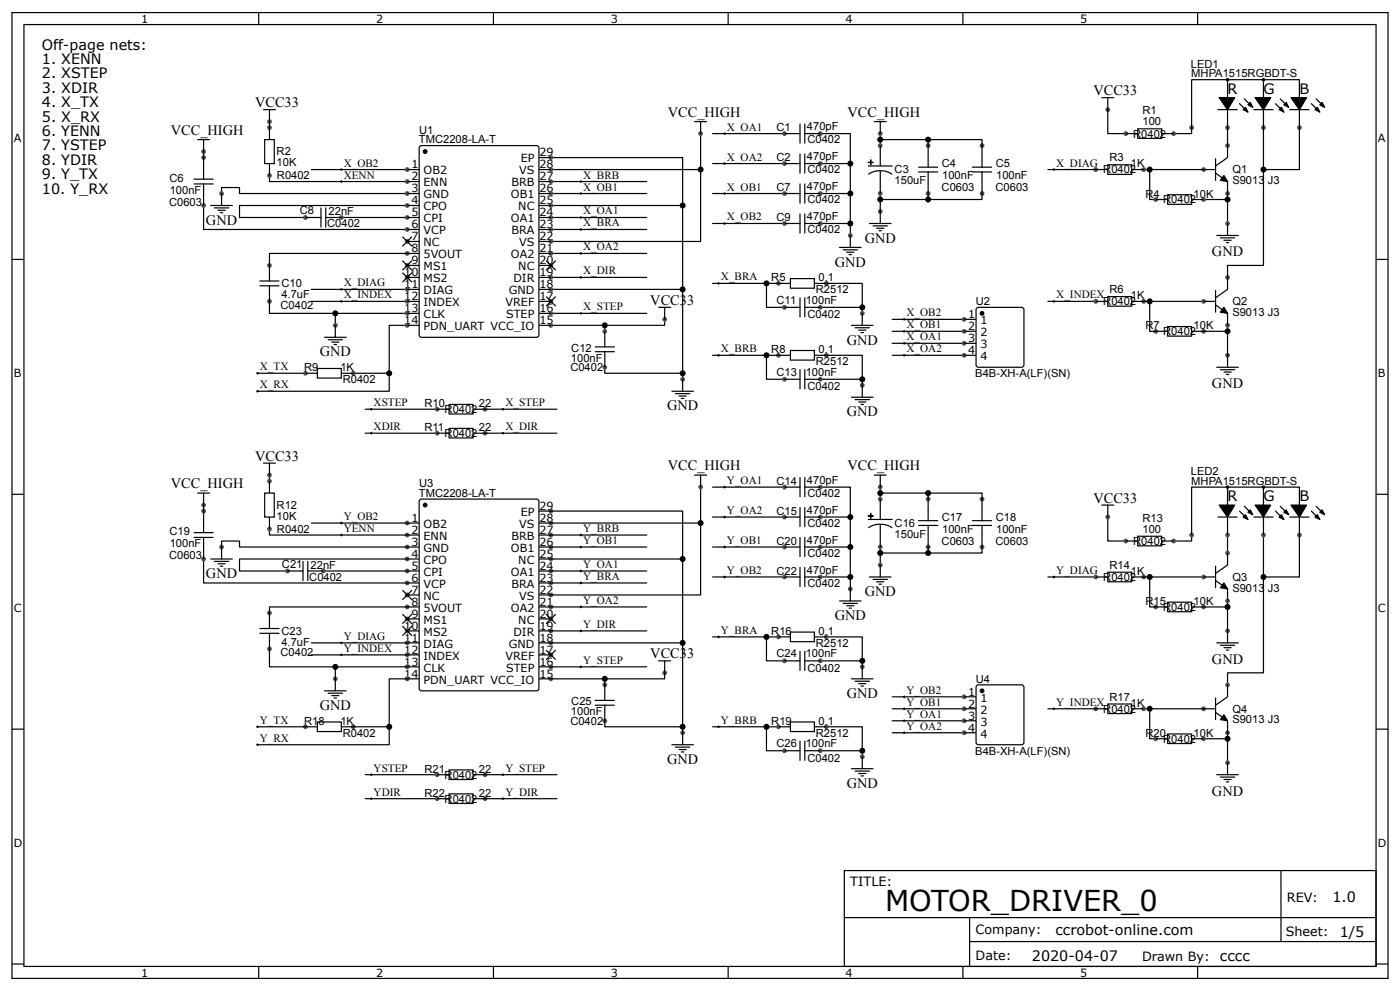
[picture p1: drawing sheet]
<svg xmlns="http://www.w3.org/2000/svg" width="309mm" height="219mm" viewBox="0 0 309 219" stroke-linecap="round" stroke-linejoin="round" font-family="sans-serif">
<defs><g id="words">
<text font-size="6.3" x="195.5" y="201.2">MOTOR_DRIVER_0</text>
<g font-size="3.2">
<text x="9.3" y="11">Off-page nets:</text>
<text x="9.3" y="14.2">1. XENN</text>
<text x="9.3" y="17.3">2. XSTEP</text>
<text x="9.3" y="20.5">3. XDIR</text>
<text x="9.3" y="23.7">4. X_TX</text>
<text x="56.4" y="23.7">VCC33</text>
<text x="241.6" y="21">VCC33</text>
<text x="271.2" y="20.8">R</text>
<text x="279.1" y="20.8">G</text>
<text x="287.1" y="20.8">B</text>
<text x="9.3" y="26.9">5. X_RX</text>
<text x="37.7" y="29.8">VCC_HIGH</text>
<text x="147.5" y="25.8">VCC_HIGH</text>
<text x="187.2" y="25.8">VCC_HIGH</text>
<text x="9.3" y="30">6. YENN</text>
<text x="9.3" y="33.2">7. YSTEP</text>
<text x="9.3" y="36.4">8. YDIR</text>
<text x="9.3" y="39.6">9. Y_TX</text>
<text x="9.3" y="42.7">10. Y_RX</text>
<text x="45.5" y="49.6">GND</text>
<text x="191" y="53.6">GND</text>
<text x="184.4" y="58.9">GND</text>
<text x="267.8" y="56.6">GND</text>
<text x="143.7" y="67.3">VCC33</text>
<text x="187.1" y="76.1">GND</text>
<text x="70.6" y="78.7">GND</text>
<text x="267.8" y="85.7">GND</text>
<text x="147.4" y="90.6">GND</text>
<text x="187.1" y="91.9">GND</text>
<text x="56.4" y="101.7">VCC33</text>
<text x="37.7" y="107.8">VCC_HIGH</text>
<text x="147.5" y="103.9">VCC_HIGH</text>
<text x="187.2" y="103.9">VCC_HIGH</text>
<text x="241.6" y="111">VCC33</text>
<text x="271.2" y="110.7">R</text>
<text x="279.1" y="110.7">G</text>
<text x="287.1" y="110.7">B</text>
<text x="45.5" y="127.7">GND</text>
<text x="191" y="131.6">GND</text>
<text x="184.4" y="136.9">GND</text>
<text x="143.7" y="145.4">VCC33</text>
<text x="267.8" y="146.6">GND</text>
<text x="187.1" y="154.1">GND</text>
<text x="70.6" y="156.8">GND</text>
<text x="147.4" y="168.7">GND</text>
<text x="187.1" y="174">GND</text>
<text x="267.8" y="175.7">GND</text>
<text x="294.4" y="199.2">1.0</text>
<text x="233.2" y="206.3">ccrobot-online.com</text>
<text x="296" y="206.9">1/5</text>
<text x="228" y="212.2">2020-04-07</text>
</g>
<g font-size="2.8">
<text x="187.9" y="195.7">TITLE:</text>
<text x="284.3" y="199.2">REV:</text>
<text x="215.5" y="206.3">Company:</text>
<text x="284.1" y="206.8">Sheet:</text>
<text x="215.5" y="212.1">Date:</text>
<text x="252.3" y="212.1">Drawn By: cccc</text>
</g>
<g font-size="2.5">
<text x="31.2" y="5">1</text>
<text x="83.1" y="5">2</text>
<text x="134.9" y="5">3</text>
<text x="186.8" y="5">4</text>
<text x="238.7" y="5">5</text>
<text x="263.1" y="15">LED1</text>
<text x="263.2" y="17.1">MHPA1515RGBDT-S</text>
<text x="92.6" y="29.5">U1</text>
<text x="160.6" y="28.8">X_OA1</text>
<text x="171.6" y="29">C1</text>
<text x="178.3" y="28.7">470pF</text>
<text x="252.4" y="27.6">100</text>
<text x="252.4" y="25.3">R1</text>
<text x="3" y="31.4">A</text>
<text x="61.1" y="34.3">R2</text>
<text x="92.6" y="31.7">TMC2208-LA-T</text>
<text x="115" y="35.9">EP</text>
<text x="119.2" y="34.5">29</text>
<text x="160.6" y="35.5">X_OA2</text>
<text x="171.6" y="35.6">C2</text>
<text x="178.3" y="35.4">470pF</text>
<text x="178.4" y="31.7">C0402</text>
<text x="245.1" y="35.6">R3</text>
<text x="250.4" y="30.4">R0402</text>
<text x="304.4" y="31.4">A</text>
<text x="37.4" y="40.2">C6</text>
<text x="61.1" y="36.7">10K</text>
<text x="61.2" y="39.6">R0402</text>
<text x="75.9" y="36.8">X_OB2</text>
<text x="75.9" y="39.4">XENN</text>
<text x="90.9" y="37.2">1</text>
<text x="90.9" y="39.8">2</text>
<text x="93.6" y="38.5">OB2</text>
<text x="93.6" y="41.1">ENN</text>
<text x="113" y="41.1">BRB</text>
<text x="114.7" y="38.5">VS</text>
<text x="119.2" y="39.8">27</text>
<text x="119.2" y="37.2">28</text>
<text x="128.9" y="39.4">X_BRB</text>
<text x="178.3" y="42">470pF</text>
<text x="178.4" y="38.3">C0402</text>
<text x="197.6" y="40.7">150uF</text>
<text x="197.6" y="38.3">C3</text>
<text x="208.1" y="37">C4</text>
<text x="208.2" y="39.6">100nF</text>
<text x="220" y="37">C5</text>
<text x="220.1" y="39.6">100nF</text>
<text x="233.4" y="36.8">X_DIAG</text>
<text x="243.7" y="38.3">R0402</text>
<text x="249.8" y="37">1K</text>
<text x="272.3" y="40.7">S9013 J3</text>
<text x="272.3" y="38.3">Q1</text>
<text x="37.4" y="45.5">C0603</text>
<text x="37.5" y="42.8">100nF</text>
<text x="66.3" y="47.3">C8</text>
<text x="72.6" y="47.6">22nF</text>
<text x="90.9" y="42.5">3</text>
<text x="90.9" y="45.1">4</text>
<text x="90.9" y="47.8">5</text>
<text x="93.6" y="43.8">GND</text>
<text x="93.6" y="46.4">CPO</text>
<text x="112.9" y="43.8">OB1</text>
<text x="114.5" y="46.4">NC</text>
<text x="119.2" y="47.8">24</text>
<text x="119.2" y="45.1">25</text>
<text x="119.2" y="42.5">26</text>
<text x="128.9" y="47.4">X_OA1</text>
<text x="128.9" y="42.1">X_OB1</text>
<text x="160.6" y="42.1">X_OB1</text>
<text x="171.6" y="42.2">C7</text>
<text x="178.4" y="44.9">C0402</text>
<text x="208" y="42.3">C0603</text>
<text x="219.9" y="42.3">C0603</text>
<text x="253.1" y="43.6">R4</text>
<text x="257" y="44.9">R0402</text>
<text x="263.7" y="43.6">10K</text>
<text x="72.3" y="50.2">C0402</text>
<text x="90.9" y="50.4">6</text>
<text x="90.9" y="53">7</text>
<text x="93.6" y="49.1">CPI</text>
<text x="93.6" y="51.7">VCP</text>
<text x="112.9" y="49.1">OA1</text>
<text x="113" y="51.7">BRA</text>
<text x="119.2" y="50.4">23</text>
<text x="119.2" y="53">22</text>
<text x="128.9" y="50">X_BRA</text>
<text x="160.6" y="48.7">X_OB2</text>
<text x="171.6" y="48.9">C9</text>
<text x="178.3" y="48.6">470pF</text>
<text x="178.4" y="51.5">C0402</text>
<text x="90.9" y="55.7">8</text>
<text x="90.9" y="58.3">9</text>
<text x="93.6" y="54.4">NC</text>
<text x="93.6" y="57">5VOUT</text>
<text x="93.6" y="59.7">MS1</text>
<text x="112.9" y="57">OA2</text>
<text x="114.5" y="59.7">NC</text>
<text x="114.7" y="54.4">VS</text>
<text x="119.2" y="58.3">20</text>
<text x="119.2" y="55.7">21</text>
<text x="128.9" y="55.3">X_OA2</text>
<text x="62.2" y="65.8">4.7uF</text>
<text x="62.2" y="63.4">C10</text>
<text x="75.9" y="65.9">X_INDEX</text>
<text x="75.9" y="63.2">X_DIAG</text>
<text x="89.3" y="61">10</text>
<text x="89.3" y="63.6">11</text>
<text x="93.6" y="62.3">MS2</text>
<text x="93.6" y="65">DIAG</text>
<text x="112.4" y="65">GND</text>
<text x="113.4" y="62.3">DIR</text>
<text x="119.2" y="63.6">18</text>
<text x="119.2" y="61">19</text>
<text x="128.9" y="60.6">X_DIR</text>
<text x="159.3" y="61.9">X_BRA</text>
<text x="170.4" y="62.1">R5</text>
<text x="180.2" y="64.7">R2512</text>
<text x="180.8" y="62.1">0.1</text>
<text x="233.4" y="65.9">X_INDEX</text>
<text x="245.1" y="64.7">R6</text>
<text x="62" y="68.2">C0402</text>
<text x="89.3" y="66.3">12</text>
<text x="89.3" y="68.9">13</text>
<text x="89.3" y="71.6">14</text>
<text x="93.6" y="67.6">INDEX</text>
<text x="93.6" y="70.2">CLK</text>
<text x="111.7" y="67.6">VREF</text>
<text x="111.8" y="70.2">STEP</text>
<text x="119.2" y="71.6">15</text>
<text x="119.2" y="68.9">16</text>
<text x="119.2" y="66.3">17</text>
<text x="128.9" y="68.5">X_STEP</text>
<text x="171.6" y="67.1">C11</text>
<text x="178" y="67.1">100nF</text>
<text x="178.4" y="70.3">C0402</text>
<text x="200.3" y="69.8">X_OB2</text>
<text x="213.9" y="70.2">1</text>
<text x="215.6" y="67.4">U2</text>
<text x="216.6" y="71.6">1</text>
<text x="243.7" y="67.4">R0402</text>
<text x="249.8" y="66.1">1K</text>
<text x="272.3" y="69.8">S9013 J3</text>
<text x="272.3" y="67.4">Q2</text>
<text x="93.6" y="72.9">PDN_UART VCC_IO</text>
<text x="126.2" y="77.7">C12</text>
<text x="159.3" y="77.8">X_BRB</text>
<text x="170.4" y="78">R8</text>
<text x="180.8" y="78">0.1</text>
<text x="200.3" y="75.1">X_OA1</text>
<text x="200.3" y="77.8">X_OA2</text>
<text x="200.3" y="72.5">X_OB1</text>
<text x="213.9" y="72.9">2</text>
<text x="213.9" y="75.5">3</text>
<text x="216.6" y="74.2">2</text>
<text x="216.6" y="76.9">3</text>
<text x="253.1" y="72.7">R7</text>
<text x="257" y="74">R0402</text>
<text x="263.7" y="72.7">10K</text>
<text x="3" y="83.2">B</text>
<text x="57.4" y="81.8">X_TX</text>
<text x="67.2" y="81.9">R9</text>
<text x="75.2" y="81.9">1K</text>
<text x="126" y="81.9">C0402</text>
<text x="126.1" y="79.8">100nF</text>
<text x="171.6" y="83">C13</text>
<text x="178" y="83">100nF</text>
<text x="180.2" y="80.6">R2512</text>
<text x="213.9" y="78.2">4</text>
<text x="215.5" y="83.3">B4B-XH-A(LF)(SN)</text>
<text x="216.6" y="79.5">4</text>
<text x="304.4" y="83.2">B</text>
<text x="57.4" y="85.7">X_RX</text>
<text x="75.7" y="84.6">R0402</text>
<text x="82.5" y="89.7">XSTEP</text>
<text x="93.8" y="89.9">R10</text>
<text x="105.8" y="89.9">22</text>
<text x="111.7" y="89.7">X_STEP</text>
<text x="178.4" y="86.2">C0402</text>
<text x="82.5" y="95">XDIR</text>
<text x="93.8" y="95.2">R11</text>
<text x="98.2" y="91.2">R0402</text>
<text x="105.8" y="95.2">22</text>
<text x="111.7" y="95">X_DIR</text>
<text x="98.2" y="96.5">R0402</text>
<text x="92.6" y="107.6">U3</text>
<text x="160.6" y="106.9">Y_OA1</text>
<text x="171.6" y="107.1">C14</text>
<text x="178.3" y="106.8">470pF</text>
<text x="263.1" y="104.9">LED2</text>
<text x="263.2" y="107.1">MHPA1515RGBDT-S</text>
<text x="61.1" y="112.4">R12</text>
<text x="92.6" y="109.7">TMC2208-LA-T</text>
<text x="115" y="113.9">EP</text>
<text x="119.2" y="112.6">29</text>
<text x="160.6" y="113.5">Y_OA2</text>
<text x="171.6" y="113.7">C15</text>
<text x="178.3" y="113.4">470pF</text>
<text x="178.4" y="109.7">C0402</text>
<text x="37.4" y="118.2">C19</text>
<text x="61.1" y="114.8">10K</text>
<text x="61.2" y="117.7">R0402</text>
<text x="75.9" y="117.5">YENN</text>
<text x="75.9" y="114.8">Y_OB2</text>
<text x="90.9" y="115.2">1</text>
<text x="90.9" y="117.9">2</text>
<text x="93.6" y="116.5">OB2</text>
<text x="93.6" y="119.2">ENN</text>
<text x="113" y="119.2">BRB</text>
<text x="114.7" y="116.5">VS</text>
<text x="119.2" y="117.9">27</text>
<text x="119.2" y="115.2">28</text>
<text x="128.9" y="117.5">Y_BRB</text>
<text x="178.4" y="116.3">C0402</text>
<text x="197.6" y="118.7">150uF</text>
<text x="197.6" y="116.3">C16</text>
<text x="208.1" y="115">C17</text>
<text x="208.2" y="117.7">100nF</text>
<text x="220" y="115">C18</text>
<text x="220.1" y="117.7">100nF</text>
<text x="252.4" y="117.6">100</text>
<text x="252.4" y="115.2">R13</text>
<text x="37.4" y="123.5">C0603</text>
<text x="37.5" y="120.9">100nF</text>
<text x="62.3" y="125.4">C21</text>
<text x="68.6" y="125.6">22nF</text>
<text x="90.9" y="120.5">3</text>
<text x="90.9" y="123.2">4</text>
<text x="90.9" y="125.8">5</text>
<text x="93.6" y="121.8">GND</text>
<text x="93.6" y="124.5">CPO</text>
<text x="112.9" y="121.8">OB1</text>
<text x="114.5" y="124.5">NC</text>
<text x="119.2" y="125.8">24</text>
<text x="119.2" y="123.2">25</text>
<text x="119.2" y="120.5">26</text>
<text x="128.9" y="120.1">Y_OB1</text>
<text x="128.9" y="125.4">Y_OA1</text>
<text x="160.6" y="120.1">Y_OB1</text>
<text x="171.6" y="120.3">C20</text>
<text x="178.3" y="120">470pF</text>
<text x="178.4" y="122.9">C0402</text>
<text x="208" y="120.3">C0603</text>
<text x="219.9" y="120.3">C0603</text>
<text x="245.1" y="125.6">R14</text>
<text x="250.4" y="120.3">R0402</text>
<text x="68.3" y="128.3">C0402</text>
<text x="90.9" y="128.5">6</text>
<text x="90.9" y="131.1">7</text>
<text x="93.6" y="127.1">CPI</text>
<text x="93.6" y="129.8">VCP</text>
<text x="112.9" y="127.1">OA1</text>
<text x="113" y="129.8">BRA</text>
<text x="119.2" y="128.5">23</text>
<text x="119.2" y="131.1">22</text>
<text x="128.9" y="128.1">Y_BRA</text>
<text x="160.6" y="126.7">Y_OB2</text>
<text x="171.6" y="126.9">C22</text>
<text x="178.3" y="126.6">470pF</text>
<text x="178.4" y="129.6">C0402</text>
<text x="233.4" y="126.7">Y_DIAG</text>
<text x="243.7" y="128.2">R0402</text>
<text x="249.8" y="126.9">1K</text>
<text x="272.3" y="130.6">S9013 J3</text>
<text x="272.3" y="128.3">Q3</text>
<text x="3" y="135.1">C</text>
<text x="90.9" y="133.7">8</text>
<text x="90.9" y="136.4">9</text>
<text x="93.6" y="132.4">NC</text>
<text x="93.6" y="135.1">5VOUT</text>
<text x="93.6" y="137.7">MS1</text>
<text x="112.9" y="135.1">OA2</text>
<text x="114.5" y="137.7">NC</text>
<text x="114.7" y="132.4">VS</text>
<text x="119.2" y="136.4">20</text>
<text x="119.2" y="133.7">21</text>
<text x="128.9" y="133.3">Y_OA2</text>
<text x="253.1" y="133.6">R15</text>
<text x="257" y="134.8">R0402</text>
<text x="263.7" y="133.6">10K</text>
<text x="304.4" y="135.1">C</text>
<text x="62.2" y="142.5">4.7uF</text>
<text x="62.2" y="140.2">C23</text>
<text x="75.9" y="141.3">Y_DIAG</text>
<text x="75.9" y="143.9">Y_INDEX</text>
<text x="89.3" y="139">10</text>
<text x="89.3" y="141.7">11</text>
<text x="93.6" y="140.4">MS2</text>
<text x="93.6" y="143">DIAG</text>
<text x="112.4" y="143">GND</text>
<text x="113.4" y="140.4">DIR</text>
<text x="119.2" y="141.7">18</text>
<text x="119.2" y="139">19</text>
<text x="128.9" y="138.6">Y_DIR</text>
<text x="159.3" y="140">Y_BRA</text>
<text x="170.4" y="140.1">R16</text>
<text x="180.2" y="142.8">R2512</text>
<text x="180.8" y="140.1">0.1</text>
<text x="62" y="144.9">C0402</text>
<text x="89.3" y="144.3">12</text>
<text x="89.3" y="147">13</text>
<text x="89.3" y="149.6">14</text>
<text x="93.6" y="145.7">INDEX</text>
<text x="93.6" y="148.3">CLK</text>
<text x="111.7" y="145.7">VREF</text>
<text x="111.8" y="148.3">STEP</text>
<text x="119.2" y="149.6">15</text>
<text x="119.2" y="147">16</text>
<text x="119.2" y="144.3">17</text>
<text x="128.9" y="146.6">Y_STEP</text>
<text x="171.6" y="145.2">C24</text>
<text x="178" y="145.2">100nF</text>
<text x="178.4" y="148.3">C0402</text>
<text x="93.6" y="150.9">PDN_UART VCC_IO</text>
<text x="126.2" y="155.8">C25</text>
<text x="200.3" y="153.2">Y_OB2</text>
<text x="200.3" y="155.8">Y_OB1</text>
<text x="213.9" y="153.6">1</text>
<text x="215.6" y="150.7">U4</text>
<text x="216.6" y="154.9">1</text>
<text x="233.4" y="155.8">Y_INDEX</text>
<text x="245.1" y="154.7">R17</text>
<text x="57.4" y="159.8">Y_TX</text>
<text x="67.2" y="160">R18</text>
<text x="75.2" y="160">1K</text>
<text x="126" y="160">C0402</text>
<text x="126.1" y="157.9">100nF</text>
<text x="159.3" y="159.8">Y_BRB</text>
<text x="170.4" y="160">R19</text>
<text x="180.8" y="160">0.1</text>
<text x="200.3" y="161.1">Y_OA2</text>
<text x="200.3" y="158.5">Y_OA1</text>
<text x="213.9" y="156.2">2</text>
<text x="213.9" y="158.9">3</text>
<text x="213.9" y="161.5">4</text>
<text x="216.6" y="157.6">2</text>
<text x="216.6" y="160.2">3</text>
<text x="243.7" y="157.3">R0402</text>
<text x="249.8" y="156">1K</text>
<text x="272.3" y="159.7">S9013 J3</text>
<text x="272.3" y="157.4">Q4</text>
<text x="57.4" y="163.8">Y_RX</text>
<text x="75.7" y="162.6">R0402</text>
<text x="171.6" y="165">C26</text>
<text x="178" y="165">100nF</text>
<text x="180.2" y="162.6">R2512</text>
<text x="215.5" y="166.6">B4B-XH-A(LF)(SN)</text>
<text x="216.6" y="162.9">4</text>
<text x="253.1" y="162.7">R20</text>
<text x="257" y="164">R0402</text>
<text x="263.7" y="162.7">10K</text>
<text x="82.5" y="170.4">YSTEP</text>
<text x="93.8" y="170.6">R21</text>
<text x="98.2" y="171.9">R0402</text>
<text x="105.8" y="170.6">22</text>
<text x="111.7" y="170.4">Y_STEP</text>
<text x="178.4" y="168.2">C0402</text>
<text x="82.5" y="175.7">YDIR</text>
<text x="93.8" y="175.9">R22</text>
<text x="98.2" y="177.2">R0402</text>
<text x="105.8" y="175.9">22</text>
<text x="111.7" y="175.7">Y_DIR</text>
<text x="3" y="186.9">D</text>
<text x="304.4" y="186.9">D</text>
<text x="31.2" y="215.6">1</text>
<text x="83.1" y="215.6">2</text>
<text x="134.9" y="215.6">3</text>
<text x="186.8" y="215.6">4</text>
<text x="238.7" y="215.6">5</text>
</g>
</g></defs>
<g fill="none" stroke="#000" stroke-width=".26">
<path d="M2.6 2.8h304.1v213.2h-304.1zM5.3 5.4h298.7v208h-298.7zM57.1 2.8v2.6M109 2.8v2.6M160.9 2.8v2.6M212.7 2.8v2.6M264.6 2.8v2.6M2.6 57.3h2.7M304 57.3h2.7M2.6 109.1h2.7M92.9 110.3l25.6-.1 .5 .3 .1 41.5-.3 .5h-25.7l-.4-.2-.1-41.6zM304 109.1h2.7"/>
<path d="M2.6 161h2.7M304 161h2.7M186.5 192.2h117.5v21.2h-117.5zM283 192.2v15.7M2.6 212.9h2.7M57.1 213.4v2.6M109 213.4v2.6M160.9 213.4v2.6M186.6 202.6h117.3M212.7 213.4v2.6M214.2 207.9h89.7M214.2 202.6v10.6"/>
<path d="M264.6 213.4v2.6M304 212.9h2.7"/>
</g>
<circle cx="93.9" cy="111.5" r=".4" fill="#000" stroke="#000" stroke-width=".26"/>
<circle cx="90" cy="115.5" r=".53" fill="#4f4f4f"/>
<path d="M90 115.5h2.6" fill="none" stroke="#000" stroke-width=".26"/>
<circle cx="90" cy="118.1" r=".53" fill="#4f4f4f"/>
<path d="M90 118.1h2.6" fill="none" stroke="#000" stroke-width=".26"/>
<circle cx="90" cy="120.8" r=".53" fill="#4f4f4f"/>
<path d="M90 120.8h2.6" fill="none" stroke="#000" stroke-width=".26"/>
<circle cx="90" cy="123.4" r=".53" fill="#4f4f4f"/>
<path d="M90 123.4h2.6" fill="none" stroke="#000" stroke-width=".26"/>
<circle cx="90" cy="126.1" r=".53" fill="#4f4f4f"/>
<path d="M90 126.1h2.6" fill="none" stroke="#000" stroke-width=".26"/>
<circle cx="90" cy="128.7" r=".53" fill="#4f4f4f"/>
<path d="M90 128.7h2.6" fill="none" stroke="#000" stroke-width=".26"/>
<circle cx="90" cy="131.4" r=".53" fill="#4f4f4f"/>
<path d="M90 131.4h2.6" fill="none" stroke="#000" stroke-width=".26"/>
<circle cx="90" cy="134" r=".53" fill="#4f4f4f"/>
<path d="M90 134h2.6" fill="none" stroke="#000" stroke-width=".26"/>
<circle cx="90" cy="136.7" r=".53" fill="#4f4f4f"/>
<path d="M90 136.7h2.6" fill="none" stroke="#000" stroke-width=".26"/>
<circle cx="90" cy="139.3" r=".53" fill="#4f4f4f"/>
<path d="M90 139.3h2.6" fill="none" stroke="#000" stroke-width=".26"/>
<circle cx="90" cy="141.9" r=".53" fill="#4f4f4f"/>
<path d="M90 141.9h2.6" fill="none" stroke="#000" stroke-width=".26"/>
<circle cx="90" cy="144.6" r=".53" fill="#4f4f4f"/>
<path d="M90 144.6h2.6" fill="none" stroke="#000" stroke-width=".26"/>
<circle cx="90" cy="147.2" r=".53" fill="#4f4f4f"/>
<path d="M90 147.2h2.6" fill="none" stroke="#000" stroke-width=".26"/>
<circle cx="90" cy="149.9" r=".53" fill="#4f4f4f"/>
<path d="M90 149.9h2.6" fill="none" stroke="#000" stroke-width=".26"/>
<circle cx="121.7" cy="149.9" r=".53" fill="#4f4f4f"/>
<path d="M119.1 149.9h2.6" fill="none" stroke="#000" stroke-width=".26"/>
<circle cx="121.7" cy="147.2" r=".53" fill="#4f4f4f"/>
<path d="M119.1 147.2h2.6" fill="none" stroke="#000" stroke-width=".26"/>
<circle cx="121.7" cy="144.6" r=".53" fill="#4f4f4f"/>
<path d="M119.1 144.6h2.6" fill="none" stroke="#000" stroke-width=".26"/>
<circle cx="121.7" cy="141.9" r=".53" fill="#4f4f4f"/>
<path d="M119.1 141.9h2.6" fill="none" stroke="#000" stroke-width=".26"/>
<circle cx="121.7" cy="139.3" r=".53" fill="#4f4f4f"/>
<path d="M119.1 139.3h2.6" fill="none" stroke="#000" stroke-width=".26"/>
<circle cx="121.7" cy="136.7" r=".53" fill="#4f4f4f"/>
<path d="M119.1 136.7h2.6" fill="none" stroke="#000" stroke-width=".26"/>
<circle cx="121.7" cy="134" r=".53" fill="#4f4f4f"/>
<path d="M119.1 134h2.6" fill="none" stroke="#000" stroke-width=".26"/>
<circle cx="121.7" cy="131.4" r=".53" fill="#4f4f4f"/>
<path d="M119.1 131.4h2.6" fill="none" stroke="#000" stroke-width=".26"/>
<circle cx="121.7" cy="128.7" r=".53" fill="#4f4f4f"/>
<path d="M119.1 128.7h2.6" fill="none" stroke="#000" stroke-width=".26"/>
<circle cx="121.7" cy="126.1" r=".53" fill="#4f4f4f"/>
<path d="M119.1 126.1h2.6" fill="none" stroke="#000" stroke-width=".26"/>
<circle cx="121.7" cy="123.4" r=".53" fill="#4f4f4f"/>
<path d="M119.1 123.4h2.6" fill="none" stroke="#000" stroke-width=".26"/>
<circle cx="121.7" cy="120.8" r=".53" fill="#4f4f4f"/>
<path d="M119.1 120.8h2.6" fill="none" stroke="#000" stroke-width=".26"/>
<circle cx="121.7" cy="118.1" r=".53" fill="#4f4f4f"/>
<path d="M119.1 118.1h2.6" fill="none" stroke="#000" stroke-width=".26"/>
<circle cx="121.7" cy="115.5" r=".53" fill="#4f4f4f"/>
<path d="M119.1 115.5h2.6" fill="none" stroke="#000" stroke-width=".26"/>
<circle cx="121.7" cy="112.8" r=".53" fill="#4f4f4f"/>
<path d="M59.5 116.8v1.3h30.5M119.1 112.8h2.6M71.4 126.1h18.6M90 123.4h-37.1v2.7h10.6M121.7 139.3h21.2M68.8 141.9h21.2M68.8 144.6h21.2M121.7 147.2h21.2" fill="none" stroke="#000" stroke-width=".26"/>
<g fill="#000">
<path d="M75.4 117.9v.5zM75.1 118.1h.6z"/>
<path d="M128.3 139v.6zM128.1 139.3h.5z"/>
<path d="M75.4 141.7v.5zM75.1 141.9h.6z"/>
<path d="M75.4 144.3v.6zM75.1 144.6h.6z"/>
<path d="M128.3 147v.5zM128.1 147.2h.5z"/>
<circle cx="75.4" cy="118.1" r=".26"/>
<circle cx="128.3" cy="139.3" r=".26"/>
<circle cx="75.4" cy="141.9" r=".26"/>
<circle cx="75.4" cy="144.6" r=".26"/>
<circle cx="128.3" cy="147.2" r=".26"/>
</g>
<circle cx="146.8" cy="148.6" r=".53" fill="#4f4f4f"/>
<path d="M145.5 145.9h2.7M146.8 145.9v2.7" fill="none" stroke="#000" stroke-width=".26"/>
<circle cx="78.1" cy="160.5" r=".53" fill="#4f4f4f"/>
<path d="M75.4 160.5h2.7" fill="none" stroke="#000" stroke-width=".26"/>
<circle cx="67.5" cy="160.5" r=".53" fill="#4f4f4f"/>
<path d="M70.1 159.4h5.3v2.1h-5.3zM56.9 160.5h13.2" fill="none" stroke="#000" stroke-width=".26"/>
<g fill="#000">
<path d="M56.9 160.2v.5zM56.6 160.5h.5z"/>
<path d="M56.9 164.2v.5zM56.6 164.4h.5z"/>
<circle cx="56.9" cy="164.4" r=".26"/>
<circle cx="56.9" cy="160.5" r=".26"/>
</g>
<circle cx="48.9" cy="120.8" r=".53" fill="#4f4f4f"/>
<path d="M46.6 123.4h4.7M47.4 124h3.1M48.2 124.5h1.5M48.7 125h.5M48.9 120.8v2.6" fill="none" stroke="#000" stroke-width=".26"/>
<circle cx="150.8" cy="161.8" r=".53" fill="#4f4f4f"/>
<path d="M121.7 112.8h29.1v51.6M121.7 141.9h29.1M131.5 155.7h4.2M131.5 154.6h4.2M148.4 164.4h4.8M149.2 165h3.2M150 165.5h1.6M150.5 166h.6" fill="none" stroke="#000" stroke-width=".26"/>
<circle cx="133.6" cy="159.1" r=".53" fill="#4f4f4f"/>
<path d="M133.6 156.5v2.6" fill="none" stroke="#000" stroke-width=".26"/>
<circle cx="133.6" cy="151.2" r=".53" fill="#4f4f4f"/>
<g fill="none" stroke="#000" stroke-width=".26">
<path d="M68.8 115.5h21.2M121.7 118.1h21.2M154.8 107.6v7.9h-33.1M154.8 115.5v15.9h-33.1M157.4 107.6h15.9M157.4 114.2h15.9M45 123.4v5.3h45M48.9 120.8v-1.3h4v1.3h37.1M121.7 120.8h21.2M121.7 134h21.2M121.7 126.1h21.2M121.7 123.4h29.1"/>
<path d="M121.7 128.7h21.2M157.4 120.8h15.9M157.4 127.4h15.9M133.6 151.2v3.4M133.6 155.7v.8"/>
</g>
<g fill="#000">
<path d="M75.4 115.2v.6zM75.1 115.5h.6z"/>
<path d="M128.3 117.9v.5zM128.1 118.1h.5z"/>
<path d="M160.1 107.3v.5zM159.8 107.6h.5z"/>
<path d="M160.1 113.9v.5zM159.8 114.2h.5z"/>
<path d="M128.3 120.5v.5zM128.1 120.8h.5z"/>
<path d="M128.3 133.7v.6zM128.1 134h.5z"/>
<path d="M128.3 125.8v.5zM128.1 126.1h.5z"/>
<path d="M128.3 128.5v.5zM128.1 128.7h.5z"/>
<path d="M160.1 120.5v.5zM159.8 120.8h.5z"/>
<path d="M160.1 127.1v.6zM159.8 127.4h.5z"/>
<circle cx="75.4" cy="115.5" r=".26"/>
<circle cx="128.3" cy="118.1" r=".26"/>
<circle cx="160.1" cy="107.6" r=".26"/>
<circle cx="160.1" cy="114.2" r=".26"/>
<circle cx="128.3" cy="134" r=".26"/>
<circle cx="128.3" cy="120.8" r=".26"/>
<circle cx="128.3" cy="126.1" r=".26"/>
<circle cx="128.3" cy="128.7" r=".26"/>
<circle cx="160.1" cy="120.8" r=".26"/>
<circle cx="160.1" cy="127.4" r=".26"/>
</g>
<circle cx="187.9" cy="130" r=".53" fill="#4f4f4f"/>
<path d="M181.2 107.6h6.7v25.1M181.2 114.2h6.7M181.2 127.4h6.7M181.2 120.8h6.7M185.5 132.7h4.7M186.3 133.2h3.1M187.1 133.7h1.5M187.6 134.3h.5M157.4 140.6h14.6M169.3 140.6v5.3h4" fill="none" stroke="#000" stroke-width=".26"/>
<g fill="#000">
<path d="M158.7 140.4v.5zM158.5 140.6h.5z"/>
<circle cx="158.7" cy="140.6" r=".26"/>
</g>
<circle cx="190.5" cy="147.2" r=".53" fill="#4f4f4f"/>
<path d="M181.2 145.9h9.3M182.6 140.6h7.9v9.3M188.1 149.9h4.8M188.9 150.4h3.2M189.7 150.9h1.6M190.2 151.5h.6M181.2 165.8h9.3M182.6 160.5h7.9v6.6" fill="none" stroke="#000" stroke-width=".26"/>
<circle cx="190.5" cy="167.1" r=".53" fill="#4f4f4f"/>
<path d="M194.5 120.8v4M157.4 160.5h14.6M169.3 160.5v5.3h4M188.1 169.7h4.8M188.9 170.3h3.2M189.7 170.8h1.6M190.2 171.3h.6M190.5 167.1v2.6" fill="none" stroke="#000" stroke-width=".26"/>
<g fill="#000">
<path d="M158.7 160.2v.5zM158.5 160.5h.5z"/>
<circle cx="158.7" cy="160.5" r=".26"/>
</g>
<circle cx="194.5" cy="124.8" r=".53" fill="#4f4f4f"/>
<path d="M194.5 107.6v2.6M192.1 127.4h4.7M192.9 127.9h3.2M193.7 128.5h1.6M194.2 129h.5M194.5 124.8v2.6M90 149.9h-4v14.5h-29.1M133.6 159.1v1.4h17.2M133.6 149.9v1.3M146.8 148.6v1.3h-25.1M78.1 160.5h7.9" fill="none" stroke="#000" stroke-width=".26"/>
<circle cx="74.1" cy="149.9" r=".53" fill="#4f4f4f"/>
<path d="M71.7 152.5h4.8M72.5 153.1h3.2M73.3 153.6h1.6M73.8 154.1h.5M90 147.2h-15.9v5.3" fill="none" stroke="#000" stroke-width=".26"/>
<circle cx="182.6" cy="160.5" r=".53" fill="#4f4f4f"/>
<path d="M179.9 160.5h2.7" fill="none" stroke="#000" stroke-width=".26"/>
<circle cx="172" cy="160.5" r=".53" fill="#4f4f4f"/>
<path d="M174.6 159.4h5.3v2.1h-5.3zM172 160.5h2.6" fill="none" stroke="#000" stroke-width=".26"/>
<circle cx="182.6" cy="140.6" r=".53" fill="#4f4f4f"/>
<path d="M179.9 140.6h2.7" fill="none" stroke="#000" stroke-width=".26"/>
<circle cx="172" cy="140.6" r=".53" fill="#4f4f4f"/>
<path d="M174.6 139.6h5.3v2.1h-5.3zM172 140.6h2.6" fill="none" stroke="#000" stroke-width=".26"/>
<circle cx="182.6" cy="62.6" r=".53" fill="#4f4f4f"/>
<path d="M179.9 62.6h2.7" fill="none" stroke="#000" stroke-width=".26"/>
<circle cx="172" cy="62.6" r=".53" fill="#4f4f4f"/>
<path d="M172 62.6h2.6M174.6 61.5h5.3v2.1h-5.3z" fill="none" stroke="#000" stroke-width=".26"/>
<circle cx="182.6" cy="78.4" r=".53" fill="#4f4f4f"/>
<path d="M179.9 78.4h2.7" fill="none" stroke="#000" stroke-width=".26"/>
<circle cx="172" cy="78.4" r=".53" fill="#4f4f4f"/>
<path d="M90 69.2h-15.9v2.6M172 78.4h2.6M174.6 77.4h5.3v2.1h-5.3z" fill="none" stroke="#000" stroke-width=".26"/>
<circle cx="74.1" cy="71.8" r=".53" fill="#4f4f4f"/>
<path d="M194.5 29.5v2.6M71.7 74.5h4.8M72.5 75h3.2M73.3 75.5h1.6M73.8 76.1h.5M74.1 71.8v2.7M90 71.8h-4v14.6h-29.1M133.6 71.8v1.4M146.8 70.5v1.3h-25.1M78.1 82.4h7.9M133.6 81.1v1.3h17.2" fill="none" stroke="#000" stroke-width=".26"/>
<circle cx="194.5" cy="46.7" r=".53" fill="#4f4f4f"/>
<path d="M192.1 49.3h4.7M192.9 49.9h3.2M193.7 50.4h1.6M194.2 50.9h.5M194.5 42.7v6.6M157.4 78.4h14.6M169.3 78.4v5.3h4" fill="none" stroke="#000" stroke-width=".26"/>
<g fill="#000">
<path d="M158.7 78.2v.5zM158.5 78.4h.5z"/>
<circle cx="158.7" cy="78.4" r=".26"/>
</g>
<circle cx="190.5" cy="85.1" r=".53" fill="#4f4f4f"/>
<path d="M181.2 67.9h9.3M182.6 78.4h7.9v9.3M182.6 62.6h7.9v6.6M181.2 83.7h9.3M188.1 87.7h4.8M188.9 88.2h3.2M189.7 88.8h1.6M190.2 89.3h.6" fill="none" stroke="#000" stroke-width=".26"/>
<circle cx="190.5" cy="69.2" r=".53" fill="#4f4f4f"/>
<path d="M181.2 29.5h6.7v22.5M181.2 36.1h6.7M181.2 42.7h6.7M181.2 49.3h6.7M157.4 62.6h14.6M169.3 62.6v5.3h4M188.1 71.8h4.8M188.9 72.4h3.2M189.7 72.9h1.6M190.2 73.4h.6M190.5 69.2v2.6" fill="none" stroke="#000" stroke-width=".26"/>
<g fill="#000">
<path d="M158.7 62.3v.5zM158.5 62.6h.5z"/>
<circle cx="158.7" cy="62.6" r=".26"/>
</g>
<circle cx="187.9" cy="52" r=".53" fill="#4f4f4f"/>
<g fill="none" stroke="#000" stroke-width=".26">
<path d="M68.8 37.4h21.2M154.8 37.4v15.9h-33.1M154.8 29.5v7.9h-33.1M157.4 36.1h15.9M157.4 29.5h15.9M121.7 42.7h21.2M121.7 40.1h21.2M121.7 50.7h21.2M121.7 45.4h29.1M121.7 48h21.2M121.7 56h21.2M157.4 49.3h15.9"/>
<path d="M157.4 42.7h15.9M185.5 54.6h4.7M186.3 55.2h3.1M187.1 55.7h1.5M187.6 56.2h.5M187.9 52v2.6"/>
</g>
<g fill="#000">
<path d="M75.4 37.2v.5zM75.1 37.4h.6z"/>
<path d="M128.3 39.8v.5zM128.1 40.1h.5z"/>
<path d="M160.1 35.9v.5zM159.8 36.1h.5z"/>
<path d="M160.1 29.2v.6zM159.8 29.5h.5z"/>
<path d="M128.3 50.4v.5zM128.1 50.7h.5z"/>
<path d="M128.3 47.8v.5zM128.1 48h.5z"/>
<path d="M128.3 55.7v.5zM128.1 56h.5z"/>
<path d="M128.3 42.5v.5zM128.1 42.7h.5z"/>
<path d="M160.1 49.1v.5zM159.8 49.3h.5z"/>
<path d="M160.1 42.5v.5zM159.8 42.7h.5z"/>
<circle cx="75.4" cy="37.4" r=".26"/>
<circle cx="160.1" cy="29.5" r=".26"/>
<circle cx="160.1" cy="36.1" r=".26"/>
<circle cx="128.3" cy="56" r=".26"/>
<circle cx="128.3" cy="40.1" r=".26"/>
<circle cx="128.3" cy="50.7" r=".26"/>
<circle cx="128.3" cy="42.7" r=".26"/>
<circle cx="128.3" cy="48" r=".26"/>
<circle cx="160.1" cy="42.7" r=".26"/>
<circle cx="160.1" cy="49.3" r=".26"/>
</g>
<circle cx="45" cy="33.5" r=".53" fill="#4f4f4f"/>
<path d="M43.7 30.8h2.6M45 30.8v2.7M45 45.4v5.3h45M48.9 42.7v-1.3h4v1.3h37.1M131.5 77.7h4.2M131.5 76.6h4.2" fill="none" stroke="#000" stroke-width=".26"/>
<circle cx="133.6" cy="81.1" r=".53" fill="#4f4f4f"/>
<path d="M133.6 78.4v2.7" fill="none" stroke="#000" stroke-width=".26"/>
<circle cx="133.6" cy="73.2" r=".53" fill="#4f4f4f"/>
<path d="M121.7 34.8h29.1v48.9M121.7 63.9h29.1M133.6 73.2v3.4M133.6 77.7v.7" fill="none" stroke="#000" stroke-width=".26"/>
<circle cx="150.8" cy="83.7" r=".53" fill="#4f4f4f"/>
<path d="M148.4 86.4h4.8M149.2 86.9h3.2M150 87.4h1.6M150.5 88h.6M150.8 83.7v2.7" fill="none" stroke="#000" stroke-width=".26"/>
<circle cx="48.9" cy="42.7" r=".53" fill="#4f4f4f"/>
<path d="M46.6 45.4h4.7M47.4 45.9h3.1M48.2 46.4h1.5M48.7 47h.5M48.9 42.7v2.7M56.9 82.4h10.6" fill="none" stroke="#000" stroke-width=".26"/>
<g fill="#000">
<path d="M56.9 86.1v.6zM56.6 86.4h.5z"/>
<path d="M56.9 82.2v.5zM56.6 82.4h.5z"/>
<circle cx="56.9" cy="82.4" r=".26"/>
<circle cx="56.9" cy="86.4" r=".26"/>
</g>
<circle cx="78.1" cy="82.4" r=".53" fill="#4f4f4f"/>
<path d="M75.4 82.4h2.7" fill="none" stroke="#000" stroke-width=".26"/>
<circle cx="67.5" cy="82.4" r=".53" fill="#4f4f4f"/>
<path d="M67.5 82.4h2.6M70.1 81.4h5.3v2.1h-5.3z" fill="none" stroke="#000" stroke-width=".26"/>
<circle cx="146.8" cy="70.5" r=".53" fill="#4f4f4f"/>
<path d="M59.5 38.8v1.3h30.5M92.9 32.2l25.6-.1 .5 .3 .1 41.6-.3 .4-25.7 .1-.4-.3-.1-41.5zM75.4 48h14.6M90 45.4h-37.1v2.6h14.6M68.8 66.5h21.2M68.8 63.9h21.2M121.7 61.3h21.2M121.7 69.2h21.2M145.5 67.9h2.7M146.8 67.9v2.6" fill="none" stroke="#000" stroke-width=".26"/>
<g fill="#000">
<path d="M75.4 39.8v.5zM75.1 40.1h.6z"/>
<path d="M75.4 66.3v.5zM75.1 66.5h.6z"/>
<path d="M75.4 63.6v.6zM75.1 63.9h.6z"/>
<path d="M128.3 61v.5zM128.1 61.3h.5z"/>
<path d="M128.3 68.9v.6zM128.1 69.2h.5z"/>
<circle cx="75.4" cy="40.1" r=".26"/>
<circle cx="75.4" cy="66.5" r=".26"/>
<circle cx="75.4" cy="63.9" r=".26"/>
<circle cx="128.3" cy="69.2" r=".26"/>
<circle cx="128.3" cy="61.3" r=".26"/>
</g>
<circle cx="93.9" cy="33.5" r=".4" fill="#000" stroke="#000" stroke-width=".26"/>
<circle cx="90" cy="37.4" r=".53" fill="#4f4f4f"/>
<path d="M90 37.4h2.6" fill="none" stroke="#000" stroke-width=".26"/>
<circle cx="90" cy="40.1" r=".53" fill="#4f4f4f"/>
<path d="M90 40.1h2.6" fill="none" stroke="#000" stroke-width=".26"/>
<circle cx="90" cy="42.7" r=".53" fill="#4f4f4f"/>
<path d="M90 42.7h2.6" fill="none" stroke="#000" stroke-width=".26"/>
<circle cx="90" cy="45.4" r=".53" fill="#4f4f4f"/>
<path d="M90 45.4h2.6" fill="none" stroke="#000" stroke-width=".26"/>
<circle cx="90" cy="48" r=".53" fill="#4f4f4f"/>
<path d="M90 48h2.6" fill="none" stroke="#000" stroke-width=".26"/>
<circle cx="90" cy="50.7" r=".53" fill="#4f4f4f"/>
<path d="M90 50.7h2.6" fill="none" stroke="#000" stroke-width=".26"/>
<circle cx="90" cy="53.3" r=".53" fill="#4f4f4f"/>
<path d="M90 53.3h2.6" fill="none" stroke="#000" stroke-width=".26"/>
<circle cx="90" cy="56" r=".53" fill="#4f4f4f"/>
<path d="M90 56h2.6" fill="none" stroke="#000" stroke-width=".26"/>
<circle cx="90" cy="58.6" r=".53" fill="#4f4f4f"/>
<path d="M90 58.6h2.6" fill="none" stroke="#000" stroke-width=".26"/>
<circle cx="90" cy="61.3" r=".53" fill="#4f4f4f"/>
<path d="M90 61.3h2.6" fill="none" stroke="#000" stroke-width=".26"/>
<circle cx="90" cy="63.9" r=".53" fill="#4f4f4f"/>
<path d="M90 63.9h2.6" fill="none" stroke="#000" stroke-width=".26"/>
<circle cx="90" cy="66.5" r=".53" fill="#4f4f4f"/>
<path d="M90 66.5h2.6" fill="none" stroke="#000" stroke-width=".26"/>
<circle cx="90" cy="69.2" r=".53" fill="#4f4f4f"/>
<path d="M90 69.2h2.6" fill="none" stroke="#000" stroke-width=".26"/>
<circle cx="90" cy="71.8" r=".53" fill="#4f4f4f"/>
<path d="M90 71.8h2.6" fill="none" stroke="#000" stroke-width=".26"/>
<circle cx="121.7" cy="71.8" r=".53" fill="#4f4f4f"/>
<path d="M119.1 71.8h2.6" fill="none" stroke="#000" stroke-width=".26"/>
<circle cx="121.7" cy="69.2" r=".53" fill="#4f4f4f"/>
<path d="M119.1 69.2h2.6" fill="none" stroke="#000" stroke-width=".26"/>
<circle cx="121.7" cy="66.5" r=".53" fill="#4f4f4f"/>
<path d="M119.1 66.5h2.6" fill="none" stroke="#000" stroke-width=".26"/>
<circle cx="121.7" cy="63.9" r=".53" fill="#4f4f4f"/>
<path d="M119.1 63.9h2.6" fill="none" stroke="#000" stroke-width=".26"/>
<circle cx="121.7" cy="61.3" r=".53" fill="#4f4f4f"/>
<path d="M119.1 61.3h2.6" fill="none" stroke="#000" stroke-width=".26"/>
<circle cx="121.7" cy="58.6" r=".53" fill="#4f4f4f"/>
<path d="M119.1 58.6h2.6" fill="none" stroke="#000" stroke-width=".26"/>
<circle cx="121.7" cy="56" r=".53" fill="#4f4f4f"/>
<path d="M119.1 56h2.6" fill="none" stroke="#000" stroke-width=".26"/>
<circle cx="121.7" cy="53.3" r=".53" fill="#4f4f4f"/>
<path d="M119.1 53.3h2.6" fill="none" stroke="#000" stroke-width=".26"/>
<circle cx="121.7" cy="50.7" r=".53" fill="#4f4f4f"/>
<path d="M119.1 50.7h2.6" fill="none" stroke="#000" stroke-width=".26"/>
<circle cx="121.7" cy="48" r=".53" fill="#4f4f4f"/>
<path d="M119.1 48h2.6" fill="none" stroke="#000" stroke-width=".26"/>
<circle cx="121.7" cy="45.4" r=".53" fill="#4f4f4f"/>
<path d="M119.1 45.4h2.6" fill="none" stroke="#000" stroke-width=".26"/>
<circle cx="121.7" cy="42.7" r=".53" fill="#4f4f4f"/>
<path d="M119.1 42.7h2.6" fill="none" stroke="#000" stroke-width=".26"/>
<circle cx="121.7" cy="40.1" r=".53" fill="#4f4f4f"/>
<path d="M119.1 40.1h2.6" fill="none" stroke="#000" stroke-width=".26"/>
<circle cx="121.7" cy="37.4" r=".53" fill="#4f4f4f"/>
<path d="M119.1 37.4h2.6" fill="none" stroke="#000" stroke-width=".26"/>
<circle cx="121.7" cy="34.8" r=".53" fill="#4f4f4f"/>
<path d="M119.1 34.8h2.6" fill="none" stroke="#000" stroke-width=".26"/>
<path d="M291 23.7l.6 1-1.1-.5zM292.1 22.6l.5 1.1-1-.5z" fill="#000" stroke="#000" stroke-width=".26"/>
<circle cx="287.1" cy="28.2" r=".53" fill="#4f4f4f"/>
<path d="M277 24.2h4.3M281.8 22.9l1.8 1.8M282.8 21.8l1.9 1.9M285 24.2h4.2M287.1 24.2v4M289.7 22.9l1.9 1.8M290.8 21.8l1.8 1.9" fill="none" stroke="#000" stroke-width=".26"/>
<path d="M277.3 21.6h3.4l-1.6 2.6zM285.2 21.6h3.5l-1.6 2.6z" fill="#000" stroke="#000" stroke-width=".26"/>
<circle cx="279.1" cy="28.2" r=".53" fill="#4f4f4f"/>
<path d="M269.1 24.2h4.2M279.1 24.2v4" fill="none" stroke="#000" stroke-width=".26"/>
<path d="M269.3 21.6h3.5l-1.6 2.6zM283.1 23.7l.5 1-1-.5zM284.2 22.6l.5 1.1-1.1-.5z" fill="#000" stroke="#000" stroke-width=".26"/>
<circle cx="263.3" cy="28.2" r=".53" fill="#4f4f4f"/>
<path d="M263.3 24.2v4M273.8 22.9l1.9 1.8M274.9 21.8l1.9 1.9" fill="none" stroke="#000" stroke-width=".26"/>
<circle cx="271.2" cy="28.2" r=".53" fill="#4f4f4f"/>
<g fill="none" stroke="#000" stroke-width=".26">
<path d="M271.2 17.6v4M279.1 17.6v4M271.2 24.2v4M287.1 21.6v-4h-23.8v6.6M57.4 63.1h4.2M57.4 62h4.2"/>
<circle cx="271.2" cy="17.6" r=".26"/>
<circle cx="279.1" cy="17.6" r=".26"/>
</g>
<g fill="#000" stroke="#000" stroke-width=".26">
<path d="M275.2 23.7l.5 1-1.1-.5zM276.2 22.6l.6 1.1-1.1-.5z"/>
<path d="M88.9 57.5l2.1 2.2zM91 57.5l-2.1 2.2z"/>
<path d="M88.9 60.2l2.1 2.1zM91 60.2l-2.1 2.1z"/>
</g>
<circle cx="59.5" cy="66.5" r=".53" fill="#4f4f4f"/>
<path d="M59.5 63.9v2.6" fill="none" stroke="#000" stroke-width=".26"/>
<circle cx="59.5" cy="58.6" r=".53" fill="#4f4f4f"/>
<path d="M90 56h-30.5v6M59.5 66.5v2.7h14.6M59.5 63.1v.8" fill="none" stroke="#000" stroke-width=".26"/>
<g fill="#000" stroke="#000" stroke-width=".26">
<path d="M88.9 52.3l2.1 2.1zM91 52.3l-2.1 2.1z"/>
<path d="M120.6 57.5l2.2 2.2zM122.8 57.5l-2.2 2.2z"/>
<path d="M120.6 65.5l2.2 2.1zM122.8 65.5l-2.2 2.1z"/>
</g>
<circle cx="59.5" cy="28.2" r=".53" fill="#4f4f4f"/>
<path d="M59.5 28.2v2.6" fill="none" stroke="#000" stroke-width=".26"/>
<circle cx="59.5" cy="38.8" r=".53" fill="#4f4f4f"/>
<path d="M58.5 30.8h2.1v5.3h-2.1zM59.5 36.1v2.7" fill="none" stroke="#000" stroke-width=".26"/>
<circle cx="59.5" cy="26.9" r=".53" fill="#4f4f4f"/>
<path d="M58.2 24.2h2.7M59.5 24.2v4M70.9 45.9v4.2M72 45.9v4.2" fill="none" stroke="#000" stroke-width=".26"/>
<circle cx="67.5" cy="48" r=".53" fill="#4f4f4f"/>
<path d="M67.5 48h2.6" fill="none" stroke="#000" stroke-width=".26"/>
<circle cx="75.4" cy="48" r=".53" fill="#4f4f4f"/>
<path d="M70.1 48h.8M72 48h3.4M176.7 65.7v4.3M177.8 65.7v4.3" fill="none" stroke="#000" stroke-width=".26"/>
<circle cx="181.2" cy="67.9" r=".53" fill="#4f4f4f"/>
<path d="M178.6 67.9h2.6" fill="none" stroke="#000" stroke-width=".26"/>
<circle cx="173.3" cy="67.9" r=".53" fill="#4f4f4f"/>
<path d="M173.3 67.9h3.4M177.8 67.9h.8M176.7 81.6v4.3M177.8 81.6v4.3" fill="none" stroke="#000" stroke-width=".26"/>
<circle cx="181.2" cy="83.7" r=".53" fill="#4f4f4f"/>
<path d="M178.6 83.7h2.6" fill="none" stroke="#000" stroke-width=".26"/>
<circle cx="173.3" cy="83.7" r=".53" fill="#4f4f4f"/>
<path d="M176.7 27.4v4.2M177.8 27.4v4.2M173.3 83.7h3.4M177.8 83.7h.8" fill="none" stroke="#000" stroke-width=".26"/>
<circle cx="173.3" cy="29.5" r=".53" fill="#4f4f4f"/>
<path d="M173.3 29.5h2.6" fill="none" stroke="#000" stroke-width=".26"/>
<circle cx="181.2" cy="29.5" r=".53" fill="#4f4f4f"/>
<path d="M175.9 29.5h.8M176.7 34v4.2M177.8 29.5h3.4M177.8 34v4.2" fill="none" stroke="#000" stroke-width=".26"/>
<circle cx="173.3" cy="36.1" r=".53" fill="#4f4f4f"/>
<path d="M173.3 36.1h2.6" fill="none" stroke="#000" stroke-width=".26"/>
<circle cx="181.2" cy="36.1" r=".53" fill="#4f4f4f"/>
<path d="M175.9 36.1h.8M177.8 36.1h3.4M176.7 40.6v4.2M177.8 40.6v4.2" fill="none" stroke="#000" stroke-width=".26"/>
<circle cx="173.3" cy="42.7" r=".53" fill="#4f4f4f"/>
<path d="M173.3 42.7h2.6" fill="none" stroke="#000" stroke-width=".26"/>
<circle cx="181.2" cy="42.7" r=".53" fill="#4f4f4f"/>
<path d="M175.9 42.7h.8M176.7 47.2v4.3M177.8 42.7h3.4M177.8 47.2v4.3" fill="none" stroke="#000" stroke-width=".26"/>
<circle cx="173.3" cy="49.3" r=".53" fill="#4f4f4f"/>
<path d="M173.3 49.3h2.6" fill="none" stroke="#000" stroke-width=".26"/>
<circle cx="181.2" cy="49.3" r=".53" fill="#4f4f4f"/>
<path d="M175.9 49.3h.8M177.8 49.3h3.4" fill="none" stroke="#000" stroke-width=".26"/>
<circle cx="271.2" cy="32.1" r=".53" fill="#4f4f4f"/>
<path d="M271.2 32.1v2.7" fill="none" stroke="#000" stroke-width=".26"/>
<circle cx="265.9" cy="37.4" r=".53" fill="#4f4f4f"/>
<path d="M265.9 37.4h2.7" fill="none" stroke="#000" stroke-width=".26"/>
<circle cx="271.2" cy="42.7" r=".53" fill="#4f4f4f"/>
<path d="M252.7 37.4h13.2M254 37.4v6.7h1.3M268.6 38.2l2.6 1.9v2.6M268.6 35.1v4.7M271.2 34.8l-2.6 1.8M265.9 44.1h5.3v5.2" fill="none" stroke="#000" stroke-width=".26"/>
<path d="M270.4 38.8l.8 1.3-1.6-.3z" fill="#000" stroke="#000" stroke-width=".26"/>
<circle cx="255.3" cy="44.1" r=".53" fill="#4f4f4f"/>
<path d="M255.3 44.1h2.7" fill="none" stroke="#000" stroke-width=".26"/>
<circle cx="265.9" cy="44.1" r=".53" fill="#4f4f4f"/>
<path d="M258 43h5.3v2.1h-5.3zM263.3 44.1h2.6" fill="none" stroke="#000" stroke-width=".26"/>
<circle cx="252.7" cy="37.4" r=".53" fill="#4f4f4f"/>
<path d="M250 37.4h2.7" fill="none" stroke="#000" stroke-width=".26"/>
<circle cx="242.1" cy="37.4" r=".53" fill="#4f4f4f"/>
<path d="M242.1 37.4h2.6M244.7 36.4h5.3v2.1h-5.3z" fill="none" stroke="#000" stroke-width=".26"/>
<circle cx="271.2" cy="49.3" r=".53" fill="#4f4f4f"/>
<path d="M231.5 37.4h10.6M263.3 28.2v1.3h-4M271.2 28.2v3.9M268.8 52h4.8M269.6 52.5h3.2M270.4 53h1.6M270.9 53.6h.6M271.2 42.7v1.4M271.2 49.3v2.7" fill="none" stroke="#000" stroke-width=".26"/>
<circle cx="244.7" cy="24.2" r=".53" fill="#4f4f4f"/>
<path d="M243.4 21.6h2.7M244.7 21.6v7.9h4M231.5 66.5h10.6M271.2 71.8v1.4" fill="none" stroke="#000" stroke-width=".26"/>
<circle cx="271.2" cy="78.4" r=".53" fill="#4f4f4f"/>
<path d="M271.2 78.4v2.7M268.8 81.1h4.8M269.6 81.6h3.2M270.4 82.2h1.6M270.9 82.7h.6" fill="none" stroke="#000" stroke-width=".26"/>
<circle cx="252.7" cy="66.5" r=".53" fill="#4f4f4f"/>
<path d="M250 66.5h2.7" fill="none" stroke="#000" stroke-width=".26"/>
<circle cx="242.1" cy="66.5" r=".53" fill="#4f4f4f"/>
<path d="M242.1 66.5h2.6M244.7 65.5h5.3v2.1h-5.3z" fill="none" stroke="#000" stroke-width=".26"/>
<circle cx="255.3" cy="73.2" r=".53" fill="#4f4f4f"/>
<path d="M255.3 73.2h2.7" fill="none" stroke="#000" stroke-width=".26"/>
<circle cx="265.9" cy="73.2" r=".53" fill="#4f4f4f"/>
<path d="M252.7 66.5h13.2M254 66.5v6.7h1.3M258 72.1h5.3v2.1h-5.3zM263.3 73.2h7.9v5.2" fill="none" stroke="#000" stroke-width=".26"/>
<circle cx="271.2" cy="61.3" r=".53" fill="#4f4f4f"/>
<path d="M271.2 61.3v2.6" fill="none" stroke="#000" stroke-width=".26"/>
<circle cx="265.9" cy="66.5" r=".53" fill="#4f4f4f"/>
<path d="M265.9 66.5h2.7" fill="none" stroke="#000" stroke-width=".26"/>
<circle cx="271.2" cy="71.8" r=".53" fill="#4f4f4f"/>
<path d="M279.1 28.2v30.4h-7.9v2.7M268.6 67.3l2.6 1.9v2.6M268.6 64.2v4.7M271.2 63.9l-2.6 1.8" fill="none" stroke="#000" stroke-width=".26"/>
<path d="M270.4 67.9l.8 1.3-1.6-.3z" fill="#000" stroke="#000" stroke-width=".26"/>
<g fill="#000">
<path d="M232.8 37.2v.5zM232.6 37.4h.5z"/>
<path d="M232.8 66.3v.5zM232.6 66.5h.5z"/>
<circle cx="232.8" cy="37.4" r=".26"/>
<circle cx="232.8" cy="66.5" r=".26"/>
</g>
<circle cx="154.8" cy="29.5" r=".53" fill="#4f4f4f"/>
<path d="M153.5 26.9h2.6M154.8 26.9v2.6" fill="none" stroke="#000" stroke-width=".26"/>
<circle cx="194.5" cy="29.5" r=".53" fill="#4f4f4f"/>
<path d="M193.1 26.9h2.7M194.5 26.9v2.6" fill="none" stroke="#000" stroke-width=".26"/>
<circle cx="45" cy="111.5" r=".53" fill="#4f4f4f"/>
<path d="M43.7 108.9h2.6M45 108.9v2.6" fill="none" stroke="#000" stroke-width=".26"/>
<circle cx="154.8" cy="107.6" r=".53" fill="#4f4f4f"/>
<path d="M153.5 104.9h2.6M154.8 104.9v2.7" fill="none" stroke="#000" stroke-width=".26"/>
<circle cx="194.5" cy="107.6" r=".53" fill="#4f4f4f"/>
<path d="M59.5 104.9v1.3M193.1 104.9h2.7M194.5 104.9v2.7" fill="none" stroke="#000" stroke-width=".26"/>
<circle cx="59.5" cy="104.9" r=".53" fill="#4f4f4f"/>
<path d="M58.2 102.3h2.7M59.5 102.3v2.6" fill="none" stroke="#000" stroke-width=".26"/>
<circle cx="59.5" cy="106.2" r=".53" fill="#4f4f4f"/>
<path d="M59.5 106.2v2.7" fill="none" stroke="#000" stroke-width=".26"/>
<circle cx="59.5" cy="116.8" r=".53" fill="#4f4f4f"/>
<path d="M58.5 108.9h2.1v5.3h-2.1zM59.5 114.2v2.6M66.9 124v4.2M68 124v4.2" fill="none" stroke="#000" stroke-width=".26"/>
<circle cx="63.5" cy="126.1" r=".53" fill="#4f4f4f"/>
<path d="M63.5 126.1h2.6" fill="none" stroke="#000" stroke-width=".26"/>
<circle cx="71.4" cy="126.1" r=".53" fill="#4f4f4f"/>
<path d="M57.4 139.8h4.2M57.4 138.8h4.2M66.1 126.1h.8M68 126.1h3.4" fill="none" stroke="#000" stroke-width=".26"/>
<g fill="#000" stroke="#000" stroke-width=".26">
<path d="M88.9 130.3l2.1 2.1zM91 130.3l-2.1 2.1z"/>
<path d="M88.9 135.6l2.1 2.1zM91 135.6l-2.1 2.1z"/>
<path d="M88.9 138.2l2.1 2.2zM91 138.2l-2.1 2.2z"/>
</g>
<circle cx="59.5" cy="143.3" r=".53" fill="#4f4f4f"/>
<path d="M59.5 140.6v2.7" fill="none" stroke="#000" stroke-width=".26"/>
<circle cx="59.5" cy="135.3" r=".53" fill="#4f4f4f"/>
<path d="M176.7 105.4v4.3M177.8 105.4v4.3M59.5 139.8v.8M90 134h-30.5v4.8M59.5 143.3v3.9h14.6" fill="none" stroke="#000" stroke-width=".26"/>
<g fill="#000" stroke="#000" stroke-width=".26">
<path d="M120.6 135.6l2.2 2.1zM122.8 135.6l-2.2 2.1z"/>
<path d="M120.6 143.5l2.2 2.2zM122.8 143.5l-2.2 2.2z"/>
</g>
<circle cx="173.3" cy="107.6" r=".53" fill="#4f4f4f"/>
<path d="M173.3 107.6h2.6" fill="none" stroke="#000" stroke-width=".26"/>
<circle cx="181.2" cy="107.6" r=".53" fill="#4f4f4f"/>
<path d="M175.9 107.6h.8M176.7 112.1v4.2M177.8 107.6h3.4M177.8 112.1v4.2" fill="none" stroke="#000" stroke-width=".26"/>
<circle cx="173.3" cy="114.2" r=".53" fill="#4f4f4f"/>
<path d="M173.3 114.2h2.6" fill="none" stroke="#000" stroke-width=".26"/>
<circle cx="181.2" cy="114.2" r=".53" fill="#4f4f4f"/>
<path d="M175.9 114.2h.8M176.7 118.7v4.2M177.8 114.2h3.4M177.8 118.7v4.2" fill="none" stroke="#000" stroke-width=".26"/>
<circle cx="173.3" cy="120.8" r=".53" fill="#4f4f4f"/>
<path d="M173.3 120.8h2.6" fill="none" stroke="#000" stroke-width=".26"/>
<circle cx="181.2" cy="120.8" r=".53" fill="#4f4f4f"/>
<path d="M175.9 120.8h.8M176.7 125.3v4.2M177.8 120.8h3.4M177.8 125.3v4.2" fill="none" stroke="#000" stroke-width=".26"/>
<circle cx="173.3" cy="127.4" r=".53" fill="#4f4f4f"/>
<path d="M173.3 127.4h2.6" fill="none" stroke="#000" stroke-width=".26"/>
<circle cx="181.2" cy="127.4" r=".53" fill="#4f4f4f"/>
<path d="M175.9 127.4h.8M177.8 127.4h3.4M176.7 143.8v4.2M177.8 143.8v4.2" fill="none" stroke="#000" stroke-width=".26"/>
<circle cx="181.2" cy="145.9" r=".53" fill="#4f4f4f"/>
<path d="M178.6 145.9h2.6" fill="none" stroke="#000" stroke-width=".26"/>
<circle cx="173.3" cy="145.9" r=".53" fill="#4f4f4f"/>
<path d="M173.3 145.9h3.4M177.8 145.9h.8M176.7 163.6v4.3M177.8 163.6v4.3" fill="none" stroke="#000" stroke-width=".26"/>
<circle cx="181.2" cy="165.8" r=".53" fill="#4f4f4f"/>
<path d="M178.6 165.8h2.6" fill="none" stroke="#000" stroke-width=".26"/>
<circle cx="173.3" cy="165.8" r=".53" fill="#4f4f4f"/>
<path d="M279.1 118.1v30.5h-7.9v2.6M173.3 165.8h3.4M177.8 165.8h.8" fill="none" stroke="#000" stroke-width=".26"/>
<g fill="#000">
<path d="M232.8 127.1v.6zM232.6 127.4h.5z"/>
<path d="M232.8 156.2v.6zM232.6 156.5h.5z"/>
<circle cx="232.8" cy="127.4" r=".26"/>
<circle cx="232.8" cy="156.5" r=".26"/>
</g>
<circle cx="271.2" cy="151.2" r=".53" fill="#4f4f4f"/>
<path d="M271.2 151.2v2.7" fill="none" stroke="#000" stroke-width=".26"/>
<circle cx="265.9" cy="156.5" r=".53" fill="#4f4f4f"/>
<path d="M265.9 156.5h2.7" fill="none" stroke="#000" stroke-width=".26"/>
<circle cx="271.2" cy="161.8" r=".53" fill="#4f4f4f"/>
<path d="M252.7 156.5h13.2M254 156.5v6.6h1.3M268.6 157.3l2.6 1.8v2.7M268.6 154.1v4.8M271.2 153.9l-2.6 1.8M265.9 163.1h5.3v5.3" fill="none" stroke="#000" stroke-width=".26"/>
<path d="M270.4 157.8l.8 1.3-1.6-.2z" fill="#000" stroke="#000" stroke-width=".26"/>
<circle cx="255.3" cy="163.1" r=".53" fill="#4f4f4f"/>
<path d="M255.3 163.1h2.7" fill="none" stroke="#000" stroke-width=".26"/>
<circle cx="265.9" cy="163.1" r=".53" fill="#4f4f4f"/>
<path d="M258 162.1h5.3v2.1h-5.3zM263.3 163.1h2.6" fill="none" stroke="#000" stroke-width=".26"/>
<circle cx="252.7" cy="156.5" r=".53" fill="#4f4f4f"/>
<path d="M250 156.5h2.7" fill="none" stroke="#000" stroke-width=".26"/>
<circle cx="242.1" cy="156.5" r=".53" fill="#4f4f4f"/>
<path d="M242.1 156.5h2.6M244.7 155.4h5.3v2.2h-5.3z" fill="none" stroke="#000" stroke-width=".26"/>
<circle cx="271.2" cy="168.4" r=".53" fill="#4f4f4f"/>
<path d="M244.7 114.2v5.3h4M231.5 156.5h10.6M268.8 171.1h4.8M269.6 171.6h3.2M270.4 172.1h1.6M270.9 172.6h.6M271.2 161.8v1.3M271.2 168.4v2.7" fill="none" stroke="#000" stroke-width=".26"/>
<circle cx="244.7" cy="114.2" r=".53" fill="#4f4f4f"/>
<path d="M243.4 111.5h2.7M244.7 111.5v2.7M263.3 118.1v1.4h-4M271.2 118.1v4M231.5 127.4h10.6M271.2 132.7v1.3" fill="none" stroke="#000" stroke-width=".26"/>
<circle cx="271.2" cy="139.3" r=".53" fill="#4f4f4f"/>
<path d="M271.2 139.3v2.6M268.8 141.9h4.8M269.6 142.5h3.2M270.4 143h1.6M270.9 143.5h.6" fill="none" stroke="#000" stroke-width=".26"/>
<circle cx="252.7" cy="127.4" r=".53" fill="#4f4f4f"/>
<path d="M250 127.4h2.7" fill="none" stroke="#000" stroke-width=".26"/>
<circle cx="242.1" cy="127.4" r=".53" fill="#4f4f4f"/>
<path d="M242.1 127.4h2.6M244.7 126.3h5.3v2.2h-5.3z" fill="none" stroke="#000" stroke-width=".26"/>
<circle cx="255.3" cy="134" r=".53" fill="#4f4f4f"/>
<path d="M255.3 134h2.7" fill="none" stroke="#000" stroke-width=".26"/>
<circle cx="265.9" cy="134" r=".53" fill="#4f4f4f"/>
<path d="M252.7 127.4h13.2M254 127.4v6.6h1.3M258 133h5.3v2.1h-5.3zM263.3 134h7.9v5.3" fill="none" stroke="#000" stroke-width=".26"/>
<circle cx="271.2" cy="122.1" r=".53" fill="#4f4f4f"/>
<path d="M271.2 122.1v2.7" fill="none" stroke="#000" stroke-width=".26"/>
<circle cx="265.9" cy="127.4" r=".53" fill="#4f4f4f"/>
<path d="M265.9 127.4h2.7" fill="none" stroke="#000" stroke-width=".26"/>
<circle cx="271.2" cy="132.7" r=".53" fill="#4f4f4f"/>
<path d="M268.6 128.2l2.6 1.8v2.7M268.6 125v4.8M271.2 124.8l-2.6 1.8" fill="none" stroke="#000" stroke-width=".26"/>
<path d="M291 113.6l.6 1.1-1.1-.5zM292.1 112.6l.5 1-1-.5zM270.4 128.7l.8 1.3-1.6-.2z" fill="#000" stroke="#000" stroke-width=".26"/>
<circle cx="287.1" cy="118.1" r=".53" fill="#4f4f4f"/>
<path d="M277 114.2h4.3M281.8 112.8l1.8 1.9M282.8 111.8l1.9 1.8M285 114.2h4.2M287.1 114.2v3.9M289.7 112.8l1.9 1.9M290.8 111.8l1.8 1.8" fill="none" stroke="#000" stroke-width=".26"/>
<path d="M277.3 111.5h3.4l-1.6 2.7zM285.2 111.5h3.5l-1.6 2.7z" fill="#000" stroke="#000" stroke-width=".26"/>
<circle cx="279.1" cy="118.1" r=".53" fill="#4f4f4f"/>
<path d="M269.1 114.2h4.2M279.1 114.2v3.9" fill="none" stroke="#000" stroke-width=".26"/>
<path d="M269.3 111.5h3.5l-1.6 2.7zM283.1 113.6l.5 1.1-1-.5zM284.2 112.6l.5 1-1.1-.5z" fill="#000" stroke="#000" stroke-width=".26"/>
<circle cx="263.3" cy="118.1" r=".53" fill="#4f4f4f"/>
<path d="M263.3 114.2v3.9M273.8 112.8l1.9 1.9M274.9 111.8l1.9 1.8" fill="none" stroke="#000" stroke-width=".26"/>
<circle cx="271.2" cy="118.1" r=".53" fill="#4f4f4f"/>
<g fill="none" stroke="#000" stroke-width=".26">
<path d="M42.9 39.6h4.2M197.1 78.4h15.9M197.1 75.8h15.9M197.1 73.2h15.9M197.1 70.5h15.9M271.2 107.6v3.9M271.2 114.2v3.9M279.1 107.6v3.9M287.1 111.5v-3.9h-23.8v6.6M197.1 153.9h15.9M197.1 156.5h15.9M197.1 159.1h15.9"/>
<path d="M197.1 161.8h15.9"/>
<circle cx="271.2" cy="107.6" r=".26"/>
<circle cx="279.1" cy="107.6" r=".26"/>
</g>
<path d="M275.2 113.6l.5 1.1-1.1-.5zM276.2 112.6l.6 1-1.1-.5z" fill="#000" stroke="#000" stroke-width=".26"/>
<g fill="#000">
<path d="M199.8 75.5v.6zM199.5 75.8h.5z"/>
<path d="M199.8 78.2v.5zM199.5 78.4h.5z"/>
<path d="M199.8 72.9v.5zM199.5 73.2h.5z"/>
<path d="M199.8 70.2v.6zM199.5 70.5h.5z"/>
<path d="M199.8 153.6v.5zM199.5 153.9h.5z"/>
<path d="M199.8 156.2v.6zM199.5 156.5h.5z"/>
<path d="M199.8 158.9v.5zM199.5 159.1h.5z"/>
<path d="M199.8 161.5v.6zM199.5 161.8h.5z"/>
<circle cx="199.8" cy="73.2" r=".26"/>
<circle cx="199.8" cy="78.4" r=".26"/>
<circle cx="199.8" cy="70.5" r=".26"/>
<circle cx="199.8" cy="75.8" r=".26"/>
<circle cx="199.8" cy="156.5" r=".26"/>
<circle cx="199.8" cy="159.1" r=".26"/>
<circle cx="199.8" cy="153.9" r=".26"/>
<circle cx="199.8" cy="161.8" r=".26"/>
</g>
<circle cx="45" cy="34.8" r=".53" fill="#4f4f4f"/>
<path d="M45 34.8v2.6M42.9 40.6h4.2M45 40.6v2.1" fill="none" stroke="#000" stroke-width=".26"/>
<circle cx="45" cy="45.4" r=".53" fill="#4f4f4f"/>
<path d="M45 33.5v1.3M45 37.4v2.2M45 42.7v2.7M42.9 117.6h4.2" fill="none" stroke="#000" stroke-width=".26"/>
<circle cx="45" cy="112.8" r=".53" fill="#4f4f4f"/>
<path d="M42.9 118.7h4.2M45 112.8v2.7M45 118.7v2.1" fill="none" stroke="#000" stroke-width=".26"/>
<circle cx="45" cy="123.4" r=".53" fill="#4f4f4f"/>
<path d="M214.8 36.9h4.3M287.1 28.2v9.2h-8M45 111.5v1.3M45 115.5v2.1M287.1 118.1v9.3h-8M45 120.8v2.6" fill="none" stroke="#000" stroke-width=".26"/>
<circle cx="217" cy="32.1" r=".53" fill="#4f4f4f"/>
<path d="M214.8 38h4.3M217 32.1v2.7M217 38v2.1" fill="none" stroke="#000" stroke-width=".26"/>
<circle cx="217" cy="42.7" r=".53" fill="#4f4f4f"/>
<path d="M202.9 36.9h4.3M217 34.8v2.1M217 40.1v2.6" fill="none" stroke="#000" stroke-width=".26"/>
<circle cx="205.1" cy="32.1" r=".53" fill="#4f4f4f"/>
<path d="M202.9 38h4.3M205.1 32.1v2.7M205.1 38v2.1" fill="none" stroke="#000" stroke-width=".26"/>
<circle cx="205.1" cy="42.7" r=".53" fill="#4f4f4f"/>
<path d="M205.1 34.8v2.1M205.1 40.1v2.6M202.9 115h4.3" fill="none" stroke="#000" stroke-width=".26"/>
<circle cx="205.1" cy="110.2" r=".53" fill="#4f4f4f"/>
<path d="M202.9 116h4.3M205.1 110.2v2.6M205.1 116v2.1" fill="none" stroke="#000" stroke-width=".26"/>
<circle cx="205.1" cy="120.8" r=".53" fill="#4f4f4f"/>
<path d="M205.1 112.8v2.2M205.1 118.1v2.7M214.8 115h4.3" fill="none" stroke="#000" stroke-width=".26"/>
<circle cx="217" cy="110.2" r=".53" fill="#4f4f4f"/>
<path d="M214.8 116h4.3M217 110.2v2.6M217 116v2.1" fill="none" stroke="#000" stroke-width=".26"/>
<circle cx="217" cy="120.8" r=".53" fill="#4f4f4f"/>
<path d="M194.5 30.8h10.6v1.3M205.1 30.8h11.9v1.3M205.1 42.7v1.4h-10.6M217 42.7v1.4h-11.9M215.7 68.1l.5-.2h9.5l.4 .2 .1 12.5-.2 .4-9.8 .1-.5-.3zM194.5 108.9h10.6v1.3M205.1 108.9h11.9v1.3M217 118.1v4h-11.9M217 112.8v2.2M205.1 120.8v1.3h-10.6" fill="none" stroke="#000" stroke-width=".26"/>
<circle cx="217" cy="69.2" r=".4" fill="#000" stroke="#000" stroke-width=".26"/>
<circle cx="213" cy="70.5" r=".53" fill="#4f4f4f"/>
<path d="M213 70.5h2.6" fill="none" stroke="#000" stroke-width=".26"/>
<circle cx="213" cy="73.2" r=".53" fill="#4f4f4f"/>
<path d="M213 73.2h2.6" fill="none" stroke="#000" stroke-width=".26"/>
<circle cx="213" cy="75.8" r=".53" fill="#4f4f4f"/>
<path d="M213 75.8h2.6" fill="none" stroke="#000" stroke-width=".26"/>
<circle cx="213" cy="78.4" r=".53" fill="#4f4f4f"/>
<path d="M213 78.4h2.6M215.7 151.5l.5-.3h9.5l.4 .3 .1 12.4-.2 .5h-9.8l-.5-.2z" fill="none" stroke="#000" stroke-width=".26"/>
<circle cx="217" cy="152.5" r=".4" fill="#000" stroke="#000" stroke-width=".26"/>
<circle cx="213" cy="153.9" r=".53" fill="#4f4f4f"/>
<path d="M213 153.9h2.6" fill="none" stroke="#000" stroke-width=".26"/>
<circle cx="213" cy="156.5" r=".53" fill="#4f4f4f"/>
<path d="M213 156.5h2.6" fill="none" stroke="#000" stroke-width=".26"/>
<circle cx="213" cy="159.1" r=".53" fill="#4f4f4f"/>
<path d="M213 159.1h2.6" fill="none" stroke="#000" stroke-width=".26"/>
<circle cx="213" cy="161.8" r=".53" fill="#4f4f4f"/>
<path d="M213 161.8h2.6" fill="none" stroke="#000" stroke-width=".26"/>
<circle cx="259.3" cy="29.5" r=".53" fill="#4f4f4f"/>
<path d="M256.6 29.5h2.7" fill="none" stroke="#000" stroke-width=".26"/>
<circle cx="248.7" cy="29.5" r=".53" fill="#4f4f4f"/>
<path d="M248.7 29.5h2.7M251.4 28.4h5.2v2.2h-5.2z" fill="none" stroke="#000" stroke-width=".26"/>
<circle cx="259.3" cy="119.5" r=".53" fill="#4f4f4f"/>
<path d="M256.6 119.5h2.7" fill="none" stroke="#000" stroke-width=".26"/>
<circle cx="248.7" cy="119.5" r=".53" fill="#4f4f4f"/>
<path d="M80.7 90.4h15.9M80.7 95.6h15.9M248.7 119.5h2.7M251.4 118.4h5.2v2.1h-5.2zM80.7 176.3h15.9M80.7 171.1h15.9" fill="none" stroke="#000" stroke-width=".26"/>
<g fill="#000">
<path d="M82 90.1v.5zM81.8 90.4h.5z"/>
<path d="M82 95.4v.5zM81.8 95.6h.5z"/>
<path d="M82 176.1v.5zM81.8 176.3h.5z"/>
<path d="M82 170.8v.5zM81.8 171.1h.5z"/>
<circle cx="82" cy="95.6" r=".26"/>
<circle cx="82" cy="90.4" r=".26"/>
<circle cx="82" cy="176.3" r=".26"/>
<circle cx="82" cy="171.1" r=".26"/>
</g>
<circle cx="194.5" cy="32.1" r=".53" fill="#4f4f4f"/>
<path d="M194.5 32.1v4.5" fill="none" stroke="#000" stroke-width=".26"/>
<circle cx="194.5" cy="42.7" r=".53" fill="#4f4f4f"/>
<path d="M191.8 36.6h5.3M194.5 37.7l1.4 .2 1.2 .6M194.5 37.7l-1.4 .2-1.3 .6M194.5 37.7v5" fill="none" stroke="#000" stroke-width=".26"/>
<path d="M191.8 35.9h1.1zM192.4 35.3v1.1z" fill="#000" stroke="#000" stroke-width=".26"/>
<circle cx="194.5" cy="110.2" r=".53" fill="#4f4f4f"/>
<path d="M194.5 110.2v4.5" fill="none" stroke="#000" stroke-width=".26"/>
<circle cx="194.5" cy="120.8" r=".53" fill="#4f4f4f"/>
<path d="M191.8 114.7h5.3M194.5 115.8l1.4 .1 1.2 .6M194.5 115.8l-1.4 .1-1.3 .6M194.5 115.8v5" fill="none" stroke="#000" stroke-width=".26"/>
<path d="M191.8 113.9h1.1zM192.4 113.4v1z" fill="#000" stroke="#000" stroke-width=".26"/>
<circle cx="107.2" cy="95.6" r=".53" fill="#4f4f4f"/>
<path d="M104.5 95.6h2.7" fill="none" stroke="#000" stroke-width=".26"/>
<circle cx="96.6" cy="95.6" r=".53" fill="#4f4f4f"/>
<path d="M96.6 95.6h2.6M99.2 94.6h5.3v2.1h-5.3z" fill="none" stroke="#000" stroke-width=".26"/>
<circle cx="107.2" cy="90.4" r=".53" fill="#4f4f4f"/>
<path d="M104.5 90.4h2.7" fill="none" stroke="#000" stroke-width=".26"/>
<circle cx="96.6" cy="90.4" r=".53" fill="#4f4f4f"/>
<path d="M96.6 90.4h2.6M99.2 89.3h5.3v2.1h-5.3zM107.2 90.4h15.8M107.2 95.6h15.8" fill="none" stroke="#000" stroke-width=".26"/>
<g fill="#000">
<path d="M111.1 90.1v.5zM110.9 90.4h.5z"/>
<path d="M111.1 95.4v.5zM110.9 95.6h.5z"/>
<circle cx="111.1" cy="90.4" r=".26"/>
<circle cx="111.1" cy="95.6" r=".26"/>
</g>
<circle cx="107.2" cy="171.1" r=".53" fill="#4f4f4f"/>
<path d="M104.5 171.1h2.7" fill="none" stroke="#000" stroke-width=".26"/>
<circle cx="96.6" cy="171.1" r=".53" fill="#4f4f4f"/>
<path d="M96.6 171.1h2.6M99.2 170h5.3v2.1h-5.3z" fill="none" stroke="#000" stroke-width=".26"/>
<circle cx="107.2" cy="176.3" r=".53" fill="#4f4f4f"/>
<path d="M104.5 176.3h2.7" fill="none" stroke="#000" stroke-width=".26"/>
<circle cx="96.6" cy="176.3" r=".53" fill="#4f4f4f"/>
<path d="M96.6 176.3h2.6M99.2 175.3h5.3v2.1h-5.3zM107.2 176.3h15.8M107.2 171.1h15.8" fill="none" stroke="#000" stroke-width=".26"/>
<g fill="#000">
<path d="M111.1 176.1v.5zM110.9 176.3h.5z"/>
<path d="M111.1 170.8v.5zM110.9 171.1h.5z"/>
<circle cx="111.1" cy="171.1" r=".26"/>
<circle cx="111.1" cy="176.3" r=".26"/>
</g>
<circle cx="194.5" cy="122.1" r=".53" fill="#4f4f4f"/>
<circle cx="194.5" cy="122.1" r=".66" fill="#000"/>
<circle cx="194.5" cy="108.9" r=".53" fill="#4f4f4f"/>
<circle cx="194.5" cy="108.9" r=".66" fill="#000"/>
<circle cx="194.5" cy="30.8" r=".53" fill="#4f4f4f"/>
<circle cx="194.5" cy="30.8" r=".66" fill="#000"/>
<circle cx="194.5" cy="44.1" r=".53" fill="#4f4f4f"/>
<circle cx="194.5" cy="44.1" r=".66" fill="#000"/>
<circle cx="279.1" cy="37.4" r=".53" fill="#4f4f4f"/>
<circle cx="279.1" cy="37.4" r=".66" fill="#000"/>
<circle cx="254" cy="66.5" r=".53" fill="#4f4f4f"/>
<circle cx="254" cy="66.5" r=".66" fill="#000"/>
<circle cx="271.2" cy="73.2" r=".53" fill="#4f4f4f"/>
<circle cx="271.2" cy="73.2" r=".66" fill="#000"/>
<circle cx="74.1" cy="69.2" r=".53" fill="#4f4f4f"/>
<circle cx="74.1" cy="69.2" r=".66" fill="#000"/>
<circle cx="150.8" cy="45.4" r=".53" fill="#4f4f4f"/>
<circle cx="150.8" cy="45.4" r=".66" fill="#000"/>
<circle cx="86" cy="82.4" r=".53" fill="#4f4f4f"/>
<circle cx="86" cy="82.4" r=".66" fill="#000"/>
<circle cx="150.8" cy="82.4" r=".53" fill="#4f4f4f"/>
<circle cx="150.8" cy="82.4" r=".66" fill="#000"/>
<circle cx="169.3" cy="62.6" r=".53" fill="#4f4f4f"/>
<circle cx="169.3" cy="62.6" r=".66" fill="#000"/>
<circle cx="150.8" cy="63.9" r=".53" fill="#4f4f4f"/>
<circle cx="150.8" cy="63.9" r=".66" fill="#000"/>
<circle cx="154.8" cy="37.4" r=".53" fill="#4f4f4f"/>
<circle cx="154.8" cy="37.4" r=".66" fill="#000"/>
<circle cx="190.5" cy="67.9" r=".53" fill="#4f4f4f"/>
<circle cx="190.5" cy="67.9" r=".66" fill="#000"/>
<circle cx="190.5" cy="83.7" r=".53" fill="#4f4f4f"/>
<circle cx="190.5" cy="83.7" r=".66" fill="#000"/>
<circle cx="169.3" cy="78.4" r=".53" fill="#4f4f4f"/>
<circle cx="169.3" cy="78.4" r=".66" fill="#000"/>
<circle cx="133.6" cy="71.8" r=".53" fill="#4f4f4f"/>
<circle cx="133.6" cy="71.8" r=".66" fill="#000"/>
<circle cx="187.9" cy="36.1" r=".53" fill="#4f4f4f"/>
<circle cx="187.9" cy="36.1" r=".66" fill="#000"/>
<circle cx="187.9" cy="42.7" r=".53" fill="#4f4f4f"/>
<circle cx="187.9" cy="42.7" r=".66" fill="#000"/>
<circle cx="187.9" cy="49.3" r=".53" fill="#4f4f4f"/>
<circle cx="187.9" cy="49.3" r=".66" fill="#000"/>
<circle cx="187.9" cy="127.4" r=".53" fill="#4f4f4f"/>
<circle cx="187.9" cy="127.4" r=".66" fill="#000"/>
<circle cx="187.9" cy="120.8" r=".53" fill="#4f4f4f"/>
<circle cx="187.9" cy="120.8" r=".66" fill="#000"/>
<circle cx="187.9" cy="114.2" r=".53" fill="#4f4f4f"/>
<circle cx="187.9" cy="114.2" r=".66" fill="#000"/>
<circle cx="133.6" cy="149.9" r=".53" fill="#4f4f4f"/>
<circle cx="133.6" cy="149.9" r=".66" fill="#000"/>
<circle cx="169.3" cy="160.5" r=".53" fill="#4f4f4f"/>
<circle cx="169.3" cy="160.5" r=".66" fill="#000"/>
<circle cx="190.5" cy="165.8" r=".53" fill="#4f4f4f"/>
<circle cx="190.5" cy="165.8" r=".66" fill="#000"/>
<circle cx="190.5" cy="145.9" r=".53" fill="#4f4f4f"/>
<circle cx="190.5" cy="145.9" r=".66" fill="#000"/>
<circle cx="154.8" cy="115.5" r=".53" fill="#4f4f4f"/>
<circle cx="154.8" cy="115.5" r=".66" fill="#000"/>
<circle cx="150.8" cy="141.9" r=".53" fill="#4f4f4f"/>
<circle cx="150.8" cy="141.9" r=".66" fill="#000"/>
<circle cx="169.3" cy="140.6" r=".53" fill="#4f4f4f"/>
<circle cx="169.3" cy="140.6" r=".66" fill="#000"/>
<circle cx="150.8" cy="160.5" r=".53" fill="#4f4f4f"/>
<circle cx="150.8" cy="160.5" r=".66" fill="#000"/>
<circle cx="86" cy="160.5" r=".53" fill="#4f4f4f"/>
<circle cx="86" cy="160.5" r=".66" fill="#000"/>
<circle cx="150.8" cy="123.4" r=".53" fill="#4f4f4f"/>
<circle cx="150.8" cy="123.4" r=".66" fill="#000"/>
<circle cx="271.2" cy="44.1" r=".53" fill="#4f4f4f"/>
<circle cx="271.2" cy="44.1" r=".66" fill="#000"/>
<circle cx="254" cy="37.4" r=".53" fill="#4f4f4f"/>
<circle cx="254" cy="37.4" r=".66" fill="#000"/>
<circle cx="74.1" cy="147.2" r=".53" fill="#4f4f4f"/>
<circle cx="74.1" cy="147.2" r=".66" fill="#000"/>
<circle cx="254" cy="127.4" r=".53" fill="#4f4f4f"/>
<circle cx="254" cy="127.4" r=".66" fill="#000"/>
<circle cx="271.2" cy="134" r=".53" fill="#4f4f4f"/>
<circle cx="271.2" cy="134" r=".66" fill="#000"/>
<circle cx="271.2" cy="163.1" r=".53" fill="#4f4f4f"/>
<circle cx="271.2" cy="163.1" r=".66" fill="#000"/>
<circle cx="254" cy="156.5" r=".53" fill="#4f4f4f"/>
<circle cx="254" cy="156.5" r=".66" fill="#000"/>
<circle cx="279.1" cy="127.4" r=".53" fill="#4f4f4f"/>
<circle cx="279.1" cy="127.4" r=".66" fill="#000"/>
<circle cx="205.1" cy="44.1" r=".53" fill="#4f4f4f"/>
<circle cx="205.1" cy="44.1" r=".66" fill="#000"/>
<circle cx="205.1" cy="30.8" r=".53" fill="#4f4f4f"/>
<circle cx="205.1" cy="30.8" r=".66" fill="#000"/>
<circle cx="205.1" cy="108.9" r=".53" fill="#4f4f4f"/>
<circle cx="205.1" cy="108.9" r=".66" fill="#000"/>
<circle cx="205.1" cy="122.1" r=".53" fill="#4f4f4f"/>
<circle cx="205.1" cy="122.1" r=".66" fill="#000"/>
<use href="#words"/>
</svg>
